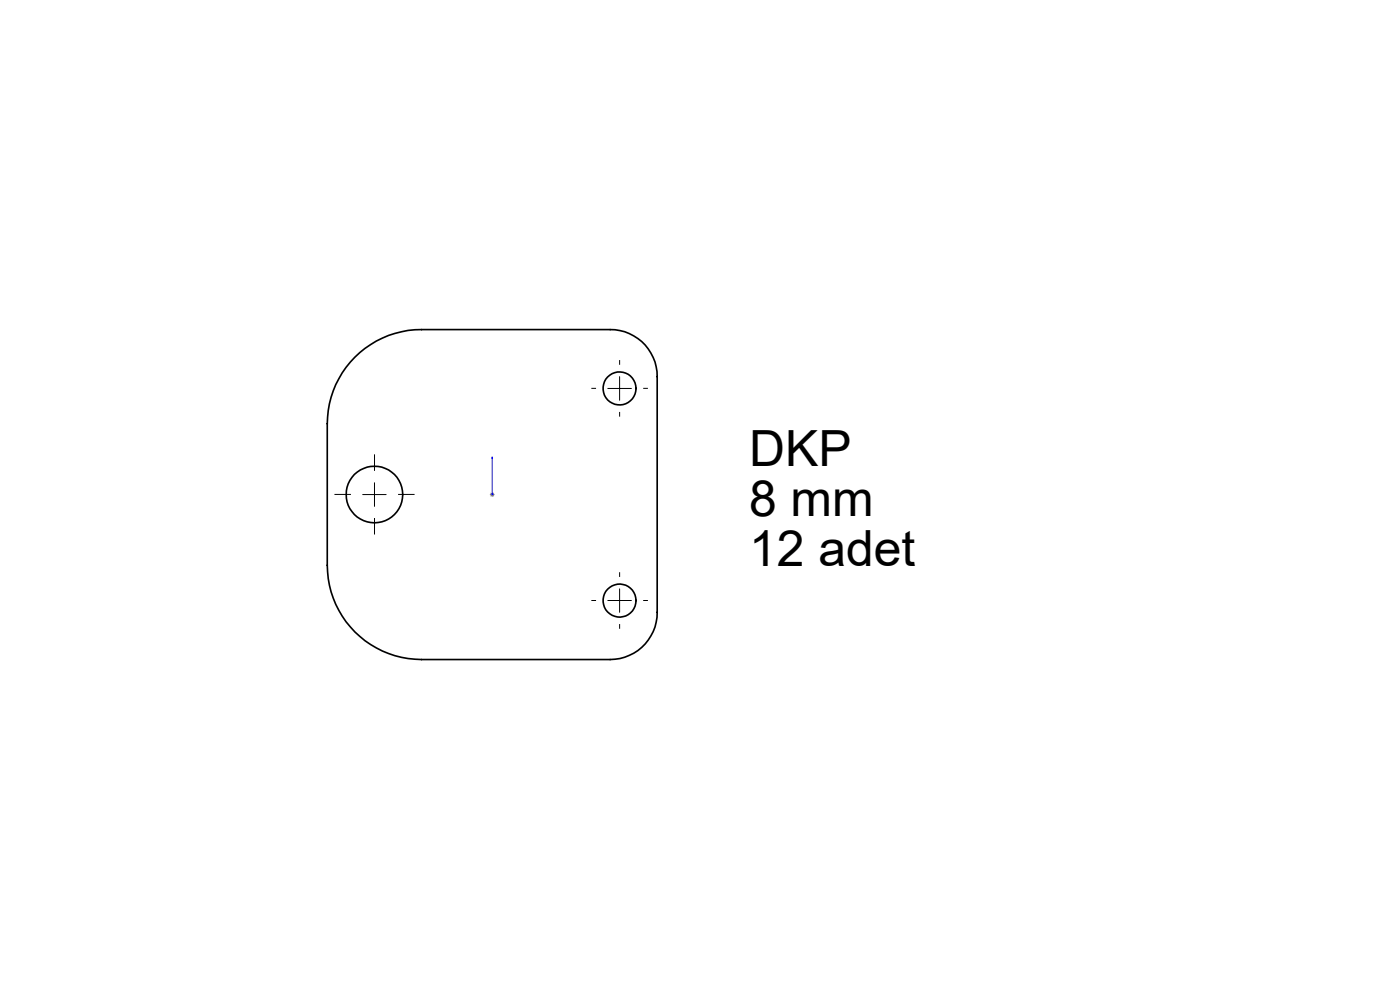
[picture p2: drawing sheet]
<svg xmlns="http://www.w3.org/2000/svg" width="297mm" height="210mm" viewBox="0 0 297 210" stroke-linecap="round" stroke-linejoin="round" font-family="sans-serif">
<defs><g id="words">
<g font-size="10.6">
<text x="158.9" y="98.8">DKP</text>
<text x="158.9" y="109.4">8 mm</text>
<text x="158.9" y="120">12 adet</text>
</g>
</g></defs>
<g fill="none" stroke="#000" stroke-width=".35">
<path d="M75.3 75.8a20 20 0 0 1 14.1-5.9h40a9.9 9.9 0 0 1 10 10v50a10 10 0 0 1-10 10h-40a20 20 0 0 1-20-20v-30a20 20 0 0 1 5.9-14.1z"/>
<circle cx="131.4" cy="82.4" r="3.5"/>
<circle cx="79.4" cy="104.9" r="6"/>
<circle cx="131.4" cy="127.4" r="3.5"/>
</g>
<path d="M104.4 96.9v.4v-.4M104.4 96.9v8M104.4 104.8v.2zM104.4 104.9h.1" fill="none" stroke="#00f" stroke-width=".21"/>
<path d="M103.9 104.9h1M104.1 104.6l.7 .7M104.4 104.4v1M104.8 104.6l-.7 .7" fill="none" stroke="#808080" stroke-width=".21"/>
<path d="M131.4 77.4v-1M79.4 99.9v-3.5M126.4 82.4h-1M131.4 87.4v1M136.4 82.4h1M74.4 104.9h-3.5M79.4 109.9v3.5M84.4 104.9h3.5M126.4 127.4h-1M131.4 122.4v-1M131.4 132.4v1M136.4 127.4h1" fill="none" stroke="#000" stroke-width=".21" stroke-dasharray="15.2 1.3 1.3 1.3" stroke-linecap="butt"/>
<path d="M131.4 79.9v5M128.9 82.4h5M76.9 104.9h5M79.4 102.4v5M128.9 127.4h5M131.4 124.9v5" fill="none" stroke="#000" stroke-width=".21"/>
<path d="M104.4 104.8v.2zM104.4 96.9v.4z" fill="#00f"/>
<use href="#words"/>
</svg>
